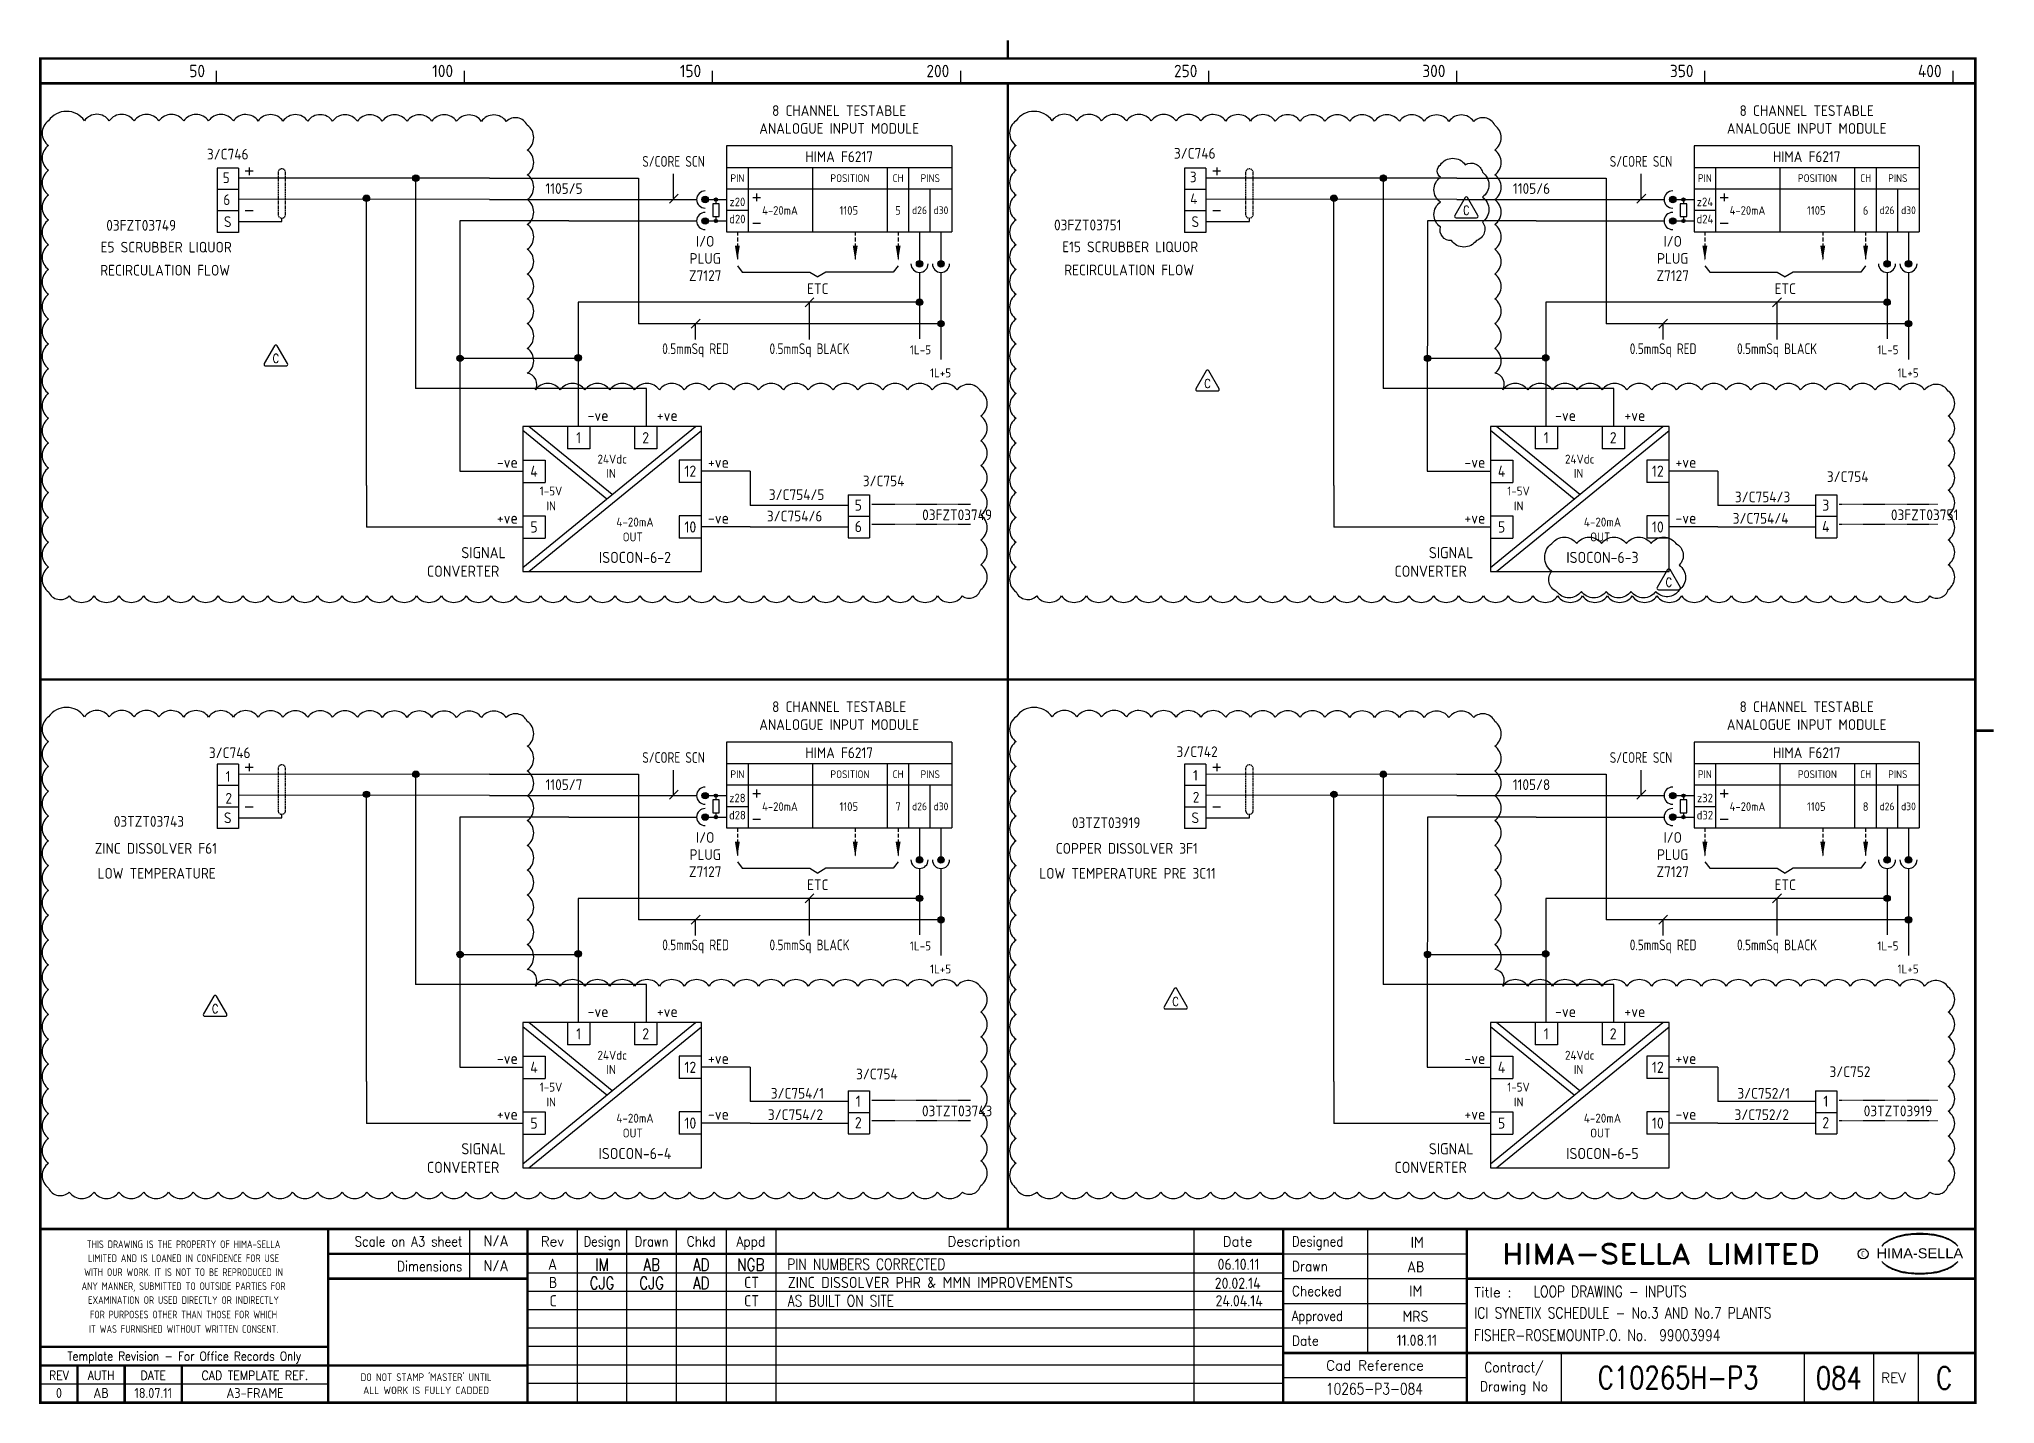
# Model space of a CAD drawing. Extents: x 14 to 408, y 0 to 275.
import ezdxf
from ezdxf.enums import TextEntityAlignment as Align

# ---------------------------------------------------------------- set-up
doc = ezdxf.new("R2010")
doc.units = 0
doc.header["$LTSCALE"] = 0.25
doc.header["$MEASUREMENT"] = 0
doc.linetypes.add('HIDDEN', pattern=[0.375, 0.25, -0.125])
doc.linetypes.add('HIDDEN2', pattern=[4.7625, 3.175, -1.5875])
doc.layers.get('0').update_dxf_attribs({"color": 41, "linetype": 'CONTINUOUS'})
for name, color, linetype in [('00-DRG_FRAME', 12, 'CONTINUOUS'), ('01-DRAW', 7, 'CONTINUOUS'), ('02-TEXT', 2, 'CONTINUOUS'), ('051-TEXT', 2, 'CONTINUOUS'), ('DIM', 3, 'CONTINUOUS')]:
    doc.layers.add(name, color=color, linetype=linetype)
doc.styles.add('ARIAL', font='arial.ttf', dxfattribs={"height": 2.5})
doc.styles.add('ISO', font='iso.shx')
doc.styles.add('ROMAND', font='ROMAND')
doc.styles.add('ROMANS', font='romans.shx', dxfattribs={"width": 0.8})

msp = doc.modelspace()

# ---------------------------------------------------------------- texts
at = {"layer": '00-DRG_FRAME', "style": 'ISO'}
for s, p in [('50', (47.69, 267.75)), ('100', (97.69, 267.75)), ('150', (147.69, 267.75)), ('200', (197.69, 267.75)), ('250', (247.69, 267.75)), ('300', (297.69, 267.75)), ('350', (347.69, 267.75)), ('400', (397.69, 267.75))]:
    msp.add_text(s, height=2.5, dxfattribs=at).set_placement(p, align=Align.RIGHT)
at = {"layer": '00-DRG_FRAME', "color": 3, "style": 'ISO'}
for s, width, p in [('THIS DRAWING IS THE PROPERTY OF HIMA-SELLA', 0.9, (43.36, 32.44)), ("DO NOT STAMP 'MASTER' UNTIL", 0.95, (92.25, 5.79))]:
    msp.add_text(s, height=1.53, dxfattribs=dict(at, width=width)).set_placement(p, align=Align.MIDDLE)
at = {"layer": '00-DRG_FRAME', "color": 4, "style": 'ROMAND', "width": 0.87}
for s, p in [('Scale on A3 sheet', (99.54, 32)), ('Dimensions', (99.54, 27.01))]:
    msp.add_text(s, height=2, dxfattribs=at).set_placement(p, align=Align.RIGHT)
at = {"layer": '00-DRG_FRAME', "color": 4, "style": 'ROMAND'}
for s, p in [('Rev', (117.7, 32)), ('Description', (204.69, 32)), ('Date', (255.79, 32))]:
    msp.add_text(s, height=2, dxfattribs=at).set_placement(p, align=Align.CENTER)
for s, width, p in [('Design', 0.85, (127.7, 32)), ('Drawn', 0.85, (137.7, 32)), ('Chkd', 0.9, (147.7, 32)), ('Appd', 0.9, (157.7, 32))]:
    msp.add_text(s, height=2, dxfattribs=dict(at, width=width)).set_placement(p, align=Align.CENTER)
for s, width, p in [('Designed', 0.87, (266.75, 32)), ('Drawn', 0.9, (266.75, 27)), ('Checked', 0.9, (266.75, 22)), ('Approved', 0.85, (266.75, 17)), ('Date', 0.9, (266.75, 12))]:
    msp.add_text(s, height=2, dxfattribs=dict(at, width=width)).set_placement(p)
at = {"layer": '00-DRG_FRAME', "style": 'ROMAND', "width": 1.15}
msp.add_text('HIMA-SELLA LIMITED', height=4, dxfattribs=at).set_placement((341.1, 30.5), align=Align.MIDDLE)
at = {"layer": '00-DRG_FRAME', "style": 'ARIAL', "width": 1.05}
msp.add_text('HIMA-SELLA', height=2, dxfattribs=at).set_placement((393.3, 29.63), align=Align.CENTER)
at = {"layer": '00-DRG_FRAME', "color": 3, "style": 'ISO'}
for s, width, p in [('LIMITED AND IS LOANED IN CONFIDENCE FOR USE', 0.9, (43.36, 29.62)), ('ANY MANNER, SUBMITTED TO OUTSIDE PARTIES FOR', 0.87, (43.36, 23.99)), ('WITH OUR WORK. IT IS NOT TO BE REPRODUCED IN', 0.87, (43.36, 26.81)), ('EXAMINATION OR USED DIRECTLY OR INDIRECTLY', 0.9, (43.36, 21.18)), ('IT WAS FURNISHED WITHOUT WRITTEN CONSENT.', 0.9, (43.36, 15.35)), ('FOR PURPOSES OTHER THAN THOSE FOR WHICH', 0.9, (43.36, 18.27))]:
    msp.add_text(s, height=1.53, dxfattribs=dict(at, width=width)).set_placement(p, align=Align.MIDDLE_CENTER)
at = {"layer": '00-DRG_FRAME', "color": 3, "style": 'ISO', "width": 0.9}
msp.add_text('C', height=1, dxfattribs=at).set_placement((381.84, 30), align=Align.CENTER)
at = {"layer": '00-DRG_FRAME', "color": 4, "style": 'ROMAND'}
msp.add_text('Title :', height=2, dxfattribs=at).set_placement((303.5, 21.75))
for s, height, width, p in [('Template Revision - For Office Records Only', 1.8, 0.85, (43.5, 9.62)), ('Contract/', 2, 0.9, (311.5, 7.5)), ('REV', 1.8, 0.9, (18.25, 6)), ('AUTH', 1.8, 0.9, (26.75, 6)), ('DATE', 1.8, 0.9, (37.25, 6)), ('CAD TEMPLATE REF.', 1.8, 0.9, (57.75, 6)), ('Drawing No', 2, 0.9, (311.5, 3.5))]:
    msp.add_text(s, height=height, dxfattribs=dict(at, width=width)).set_placement(p, align=Align.MIDDLE)
for s, p in [('Cad Reference', (283.5, 8)), ('REV', (388, 5.5))]:
    msp.add_text(s, height=2, dxfattribs=at).set_placement(p, align=Align.MIDDLE)
at = {"layer": '00-DRG_FRAME', "color": 41, "style": 'ISO'}
for s, p in [('0', (18.25, 1.45)), ('AB', (26.75, 1.45)), ('18.07.11', (37.25, 1.45)), ('A3-FRAME', (57.75, 1.45))]:
    msp.add_text(s, height=2, dxfattribs=at).set_placement(p, align=Align.CENTER)
at = {"layer": '00-DRG_FRAME', "color": 3, "style": 'ISO'}
msp.add_text('ALL WORK IS FULLY CADDED', height=1.53, dxfattribs=at).set_placement((92.25, 2.98), align=Align.MIDDLE_CENTER)
at = {"layer": '01-DRAW', "style": 'ISO'}
for s, height, p in [('8 CHANNEL TESTABLE', 2.16, (175.5, 259.93)), ('8 CHANNEL TESTABLE', 2.16, (370.5, 259.93)), ('ANALOGUE INPUT MODULE', 2.16, (175.5, 256.33)), ('ANALOGUE INPUT MODULE', 2.16, (370.5, 256.33)), ('3/C746', 2.16, (52.27, 251.15)), ('HIMA F6217', 2.16, (175.5, 250.64)), ('3/C746', 2.16, (247.17, 251.32)), ('HIMA F6217', 2.16, (370.5, 250.64)), ('5', 2.16, (51.96, 246.39)), ('3', 2.16, (246.86, 246.56)), ('1105/5', 2.16, (120.04, 244.22)), ('PIN', 1.555, (154.98, 246.62)), ('POSITION', 1.555, (177.66, 246.62)), ('CH', 1.555, (187.38, 246.62)), ('PINS', 1.555, (193.86, 246.62)), ('1105/6', 2.16, (315.04, 244.22)), ('PIN', 1.555, (349.98, 246.62)), ('POSITION', 1.555, (372.66, 246.62)), ('CH', 1.555, (382.38, 246.62)), ('PINS', 1.555, (388.86, 246.62)), ('6', 2.16, (52.07, 241.97)), ('z20', 1.728, (154.99, 241.74)), ('4-20mA', 1.728, (163.57, 240.02)), ('1105', 1.728, (177.44, 240.02)), ('5', 1.73, (187.37, 240.02)), ('d26', 1.555, (191.7, 240.14)), ('d30', 1.555, (196.02, 240.14)), ('4', 2.16, (246.97, 242.14)), ('z24', 1.728, (349.99, 241.74)), ('4-20mA', 1.728, (358.57, 240.02)), ('1105', 1.728, (372.44, 240.02)), ('6', 1.73, (382.37, 240.02)), ('d26', 1.555, (386.7, 240.14)), ('d30', 1.555, (391.02, 240.14)), ('03FZT03749', 2.16, (34.83, 236.8)), ('S', 2.16, (52.27, 237.54)), ('d20', 1.728, (154.99, 238.29)), ('03FZT03751', 2.16, (225.6, 236.87)), ('S', 2.16, (247.27, 237.54)), ('d24', 1.728, (349.99, 238.29)), ('E5 SCRUBBER LIQUOR', 2.16, (39.86, 232.4)), ('I/O', 2.16, (148.5, 233.58)), ('E15 SCRUBBER LIQUOR', 2.16, (234.15, 232.46)), ('I/O', 2.16, (343.5, 233.58)), ('RECIRCULATION FLOW', 2.16, (39.64, 227.75)), ('Z7127', 2.16, (148.5, 226.67)), ('PLUG', 2.16, (148.5, 230.12)), ('RECIRCULATION FLOW', 2.16, (233.93, 227.81)), ('Z7127', 2.16, (343.5, 226.67)), ('PLUG', 2.16, (343.5, 230.12)), ('ETC', 2.16, (171.18, 224.02)), ('ETC', 2.16, (366.18, 224.02)), ('3/C754', 2.16, (184.45, 185.27)), ('3/C754', 2.16, (378.76, 186.14)), ('3/C754/5', 2.16, (166.92, 182.5)), ('3/C754/3', 2.16, (361.61, 182.04)), ('4-20mA', 1.8, (134.34, 177.15)), ('3/C754/6', 2.16, (166.52, 178.17)), ('03FZT03749', 2.16, (199.27, 178.43)), ('4-20mA', 1.8, (329.34, 177.15)), ('3/C754/4', 2.16, (361.21, 177.72)), ('03FZT03751', 2.16, (394.27, 178.43)), ('OUT', 1.8, (133.89, 174.15)), ('OUT', 1.8, (328.89, 174.15)), ('ISOCON-6-2', 2.25, (134.34, 169.8)), ('ISOCON-6-3', 2.25, (329.34, 169.8)), ('ANALOGUE INPUT MODULE', 2.16, (175.5, 136.14)), ('8 CHANNEL TESTABLE', 2.16, (175.5, 139.74)), ('ANALOGUE INPUT MODULE', 2.16, (370.5, 136.14)), ('8 CHANNEL TESTABLE', 2.16, (370.5, 139.74)), ('3/C746', 2.16, (52.66, 130.45)), ('HIMA F6217', 2.16, (175.5, 130.45)), ('3/C742', 2.16, (247.63, 130.67)), ('HIMA F6217', 2.16, (370.5, 130.45)), ('1', 2.16, (52.34, 125.69)), ('1105/7', 2.16, (120.04, 124.03)), ('PIN', 1.555, (154.98, 126.43)), ('POSITION', 1.555, (177.66, 126.43)), ('CH', 1.555, (187.38, 126.43)), ('PINS', 1.555, (193.86, 126.43)), ('1', 2.16, (247.31, 125.91)), ('1105/8', 2.16, (315.04, 124.03)), ('PIN', 1.555, (349.98, 126.43)), ('POSITION', 1.555, (372.66, 126.43)), ('CH', 1.555, (382.38, 126.43)), ('PINS', 1.555, (388.86, 126.43)), ('2', 2.16, (52.46, 121.27)), ('z28', 1.728, (154.99, 121.55)), ('2', 2.16, (247.43, 121.5)), ('z32', 1.728, (349.99, 121.55)), ('03TZT03743', 2.16, (36.38, 116.61)), ('S', 2.16, (52.27, 117.35)), ('d28', 1.728, (154.99, 118.1)), ('4-20mA', 1.728, (163.57, 119.82)), ('1105', 1.728, (177.44, 119.82)), ('7', 1.73, (187.37, 119.82)), ('d26', 1.555, (191.7, 119.95)), ('d30', 1.555, (196.02, 119.95)), ('03TZT03919', 2.16, (229.31, 116.35)), ('S', 2.16, (247.27, 117.35)), ('d32', 1.728, (349.99, 118.1)), ('4-20mA', 1.728, (358.57, 119.82)), ('1105', 1.728, (372.44, 119.82)), ('8', 1.73, (382.37, 119.82)), ('d26', 1.555, (386.7, 119.95)), ('d30', 1.555, (391.02, 119.95)), ('I/O', 2.16, (148.5, 113.38)), ('I/O', 2.16, (343.5, 113.38)), ('ZINC DISSOLVER F61', 2.16, (37.79, 111.17)), ('PLUG', 2.16, (148.5, 109.93)), ('COPPER DISSOLVER 3F1', 2.16, (233.47, 111.17)), ('PLUG', 2.16, (343.5, 109.93)), ('LOW TEMPERATURE', 2.16, (37.93, 106.15)), ('Z7127', 2.16, (148.5, 106.47)), ('LOW TEMPERATURE PRE 3C11', 2.16, (233.62, 106.15)), ('Z7127', 2.16, (343.5, 106.47)), ('ETC', 2.16, (171.18, 103.83)), ('ETC', 2.16, (366.18, 103.83)), ('3/C754', 2.16, (183.1, 65.68)), ('3/C752', 2.16, (379.22, 66.14)), ('3/C754/1', 2.16, (167.09, 61.8)), ('3/C752/1', 2.16, (361.84, 61.8)), ('3/C754/2', 2.16, (166.69, 57.48)), ('03TZT03743', 2.16, (199.27, 58.24)), ('3/C752/2', 2.16, (361.44, 57.48)), ('03TZT03919', 2.16, (388.9, 58.24)), ('4-20mA', 1.8, (134.34, 56.96)), ('OUT', 1.8, (133.89, 53.96)), ('4-20mA', 1.8, (329.34, 56.96)), ('OUT', 1.8, (328.89, 53.96)), ('ISOCON-6-4', 2.25, (134.34, 49.61)), ('ISOCON-6-5', 2.25, (329.34, 49.61))]:
    msp.add_text(s, height=height, dxfattribs=at).set_placement(p, align=Align.CENTER)
at = {"layer": '01-DRAW', "style": 'ISO', "width": 0.85}
for s, p in [('S/CORE SCN', (142.11, 249.69)), ('S/CORE SCN', (337.11, 249.69)), ('0.5mmSq RED', (146.57, 211.92)), ('0.5mmSq BLACK', (169.52, 211.92)), ('0.5mmSq RED', (341.57, 211.92)), ('0.5mmSq BLACK', (364.52, 211.92)), ('S/CORE SCN', (142.11, 129.5)), ('S/CORE SCN', (337.11, 129.5)), ('0.5mmSq RED', (146.57, 91.72)), ('0.5mmSq BLACK', (169.52, 91.72)), ('0.5mmSq RED', (341.57, 91.72)), ('0.5mmSq BLACK', (364.52, 91.72))]:
    msp.add_text(s, height=2.16, dxfattribs=at).set_placement(p, align=Align.CENTER)
at = {"layer": '01-DRAW', "style": 'ISO'}
for s, height, p in [('1L-5', 1.8, (189.76, 211.88)), ('1L-5', 1.8, (384.76, 211.88)), ('1L+5', 1.8, (193.81, 207.23)), ('1L+5', 1.8, (388.81, 207.23)), ('1-5V', 1.8, (115.15, 183.41)), ('IN', 1.8, (116.5, 180.41)), ('1-5V', 1.8, (310.15, 183.41)), ('IN', 1.8, (311.5, 180.41)), ('SIGNAL', 2.25, (99.35, 170.76)), ('SIGNAL', 2.25, (294.35, 170.76)), ('CONVERTER', 2.25, (92.42, 167.01)), ('CONVERTER', 2.25, (287.42, 167.01)), ('1L-5', 1.8, (189.76, 91.69)), ('1L-5', 1.8, (384.76, 91.69)), ('1L+5', 1.8, (193.81, 87.04)), ('1L+5', 1.8, (388.81, 87.04)), ('1-5V', 1.8, (115.15, 63.22)), ('1-5V', 1.8, (310.15, 63.22)), ('IN', 1.8, (116.5, 60.22)), ('IN', 1.8, (311.5, 60.22)), ('SIGNAL', 2.25, (99.35, 50.57)), ('SIGNAL', 2.25, (294.35, 50.57)), ('CONVERTER', 2.25, (92.42, 46.82)), ('CONVERTER', 2.25, (287.42, 46.82))]:
    msp.add_text(s, height=height, dxfattribs=at).set_placement(p)
for s, p in [('-ve', (129.01, 198.44)), ('+ve', (142.97, 198.44)), ('-ve', (324.01, 198.44)), ('+ve', (337.97, 198.44)), ('-ve', (110.73, 188.99)), ('+ve', (153.27, 188.99)), ('-ve', (305.73, 188.99)), ('+ve', (348.27, 188.99)), ('+ve', (110.73, 177.74)), ('-ve', (153.27, 177.74)), ('+ve', (305.73, 177.74)), ('-ve', (348.27, 177.74)), ('-ve', (129.01, 78.25)), ('+ve', (142.97, 78.25)), ('-ve', (324.01, 78.25)), ('+ve', (337.97, 78.25)), ('-ve', (110.73, 68.8)), ('+ve', (153.27, 68.8)), ('-ve', (305.73, 68.8)), ('+ve', (348.27, 68.8)), ('+ve', (110.73, 57.55)), ('-ve', (153.27, 57.55)), ('+ve', (305.73, 57.55)), ('-ve', (348.27, 57.55))]:
    msp.add_text(s, height=2.25, dxfattribs=at).set_placement(p, align=Align.RIGHT)
for s, height, p in [('1', 2.25, (123, 195.06)), ('2', 2.25, (136.5, 195.06)), ('1', 2.25, (318, 195.06)), ('2', 2.25, (331.5, 195.06)), ('4', 2.25, (114, 188.31)), ('24Vdc', 1.8, (129.75, 190.75)), ('12', 2.25, (145.5, 188.31)), ('4', 2.25, (309, 188.31)), ('24Vdc', 1.8, (324.75, 190.75)), ('12', 2.25, (340.5, 188.31)), ('IN', 1.8, (129.53, 187.87)), ('IN', 1.8, (324.53, 187.87)), ('5', 2.25, (179.35, 181.47)), ('3', 2.25, (374.35, 181.47)), ('5', 2.25, (114, 177.06)), ('10', 2.25, (145.5, 177.06)), ('6', 2.25, (179.35, 177.15)), ('5', 2.25, (309, 177.06)), ('10', 2.25, (340.5, 177.06)), ('4', 2.25, (374.35, 177.15)), ('1', 2.25, (123, 74.87)), ('2', 2.25, (136.5, 74.87)), ('1', 2.25, (318, 74.87)), ('2', 2.25, (331.5, 74.87)), ('24Vdc', 1.8, (129.75, 70.55)), ('24Vdc', 1.8, (324.75, 70.55)), ('4', 2.25, (114, 68.12)), ('IN', 1.8, (129.53, 67.67)), ('12', 2.25, (145.5, 68.12)), ('4', 2.25, (309, 68.12)), ('IN', 1.8, (324.53, 67.67)), ('12', 2.25, (340.5, 68.12)), ('1', 2.25, (179.35, 61.28)), ('1', 2.25, (374.35, 61.28)), ('5', 2.25, (114, 56.87)), ('10', 2.25, (145.5, 56.87)), ('2', 2.25, (179.35, 56.96)), ('5', 2.25, (309, 56.87)), ('10', 2.25, (340.5, 56.87)), ('2', 2.25, (374.35, 56.96))]:
    msp.add_text(s, height=height, dxfattribs=at).set_placement(p, align=Align.MIDDLE)
at = {"layer": '02-TEXT', "color": 2, "style": 'ROMANS', "width": 0.8}
for p in [(301.9, 240.91), (61.97, 211.04), (249.73, 205.99), (342.7, 165.91), (49.72, 79.92), (243.31, 81.38)]:
    msp.add_text('C', height=1.8, dxfattribs=at).set_placement(p, align=Align.MIDDLE)
at = {"layer": '051-TEXT', "char_height": 2.5, "width": 10, "attachment_point": 5, "style": 'ROMANS'}
for s, insert in [('IM', (127.7, 28.33)), ('AB', (137.7, 28.33)), ('AD', (147.7, 28.33)), ('NGB', (157.7, 28.33)), ('CJG', (127.7, 24.63)), ('CJG', (137.7, 24.63)), ('AD', (147.7, 24.63))]:
    msp.add_mtext(s, dxfattribs=dict(at, insert=insert))

# ---------------------------------------------------------------- blocks, each defined once
blk = doc.blocks.new('A3-REVA')
at = {"layer": '051-TEXT', "style": 'ISO'}
for tag, p in [('DESIGNED', (292.01, 31.7)), ('A', (117.73, 27.28)), ('DES', (127.73, 27.28)), ('DRN', (137.73, 27.28)), ('CHKD', (147.73, 27.28)), ('APPD', (157.73, 27.28)), ('DATE', (256, 27.28)), ('DRAWN', (291.72, 26.77)), ('CHECKED', (291.72, 21.89)), ('APPD', (291.65, 16.79)), ('DATE', (291.92, 11.96))]:
    blk.add_attdef(tag, text='', height=2.25, dxfattribs=at).set_placement(p, align=Align.CENTER)
blk.add_attdef('DESCRIPTION', (165.03, 27.28), '', height=2.25, dxfattribs=at)
blk = doc.blocks.new('A3-REVB')
at = {"layer": '051-TEXT', "style": 'ISO'}
for tag, p in [('A', (124.85, -20.36)), ('DES', (134.85, -20.36)), ('DRN', (144.85, -20.36)), ('CHKD', (154.85, -20.36)), ('APPD', (164.85, -20.36)), ('DATE', (263.12, -20.36))]:
    blk.add_attdef(tag, text='', height=2.25, dxfattribs=at).set_placement(p, align=Align.CENTER)
blk.add_attdef('DESCRIPTION', (172.15, -20.36), '', height=2.25, dxfattribs=at)
blk = doc.blocks.new('A3-TITLE')
at = {"layer": '051-TEXT', "style": 'ISO'}
blk.add_attdef('TITLE_1', (315.46, 21.78), '', height=2.25, dxfattribs=at)
for tag, p in [('DRGNO', (376.96, 3.24)), ('REV.', (398.2, 3.24))]:
    blk.add_attdef(tag, text='', height=4.5, dxfattribs=at).set_placement(p, align=Align.CENTER)
blk = doc.blocks.new('A3-CONTRACT')
at = {"layer": '051-TEXT', "color": 41, "style": 'ISO'}
for tag, height, p in [('SCALE', 2.25, (106.71, 31.82)), ('DIMS', 2.25, (106.71, 26.8)), ('CAD-REF', 2.25, (283.73, 1.84)), ('CONTRACT', 4.5, (344.94, 3.1))]:
    blk.add_attdef(tag, text='', height=height, dxfattribs=at).set_placement(p, align=Align.CENTER)
for tag, p in [('TITLE_2', (303.86, 17.28)), ('TITLE_3', (303.79, 12.78))]:
    blk.add_attdef(tag, p, '', height=2.25, dxfattribs=at)
blk = doc.blocks.new('DOT')
for radius in [0.75, 0.65, 0.55, 0.45, 0.35, 0.25, 0.15, 0.05]:
    blk.add_circle((0, 0), radius)

# ---------------------------------------------------------------- linework, layer by layer
at = {"layer": '00-DRG_FRAME'}
for p, q in [((50, 266.5), (50, 269)), ((100, 266.5), (100, 269)), ((150, 266.5), (150, 269)), ((200, 266.5), (200, 269)), ((250, 266.5), (250, 269)), ((300, 266.5), (300, 269)), ((350, 266.5), (350, 269)), ((400, 266.5), (400, 269)), ((101.01, 35.5), (101.01, 25.5)), ((122.7, 35.5), (122.7, 0.5)), ((132.7, 0.5), (132.7, 35.5)), ((142.7, 0.5), (142.7, 35.5)), ((152.7, 35.5), (152.7, 0.5)), ((162.7, 35.5), (162.7, 0.5)), ((247, 35.5), (247, 0.5)), ((282, 35.5), (282, 10.5)), ((265, 30.5), (302, 30.5)), ((265, 26.59), (112.7, 26.59)), ((302, 25.5), (265, 25.5)), ((265, 22.89), (112.7, 22.89)), ((265, 20.5), (302, 20.5)), ((265, 19.19), (112.7, 19.19)), ((265, 15.49), (112.7, 15.49)), ((302, 15.5), (265, 15.5)), ((265, 11.79), (112.7, 11.79)), ((265, 8.09), (112.7, 8.09)), ((321, 10.5), (321, 0.5)), ((370, 10.5), (370, 0.5)), ((384, 0.5), (384, 10.5)), ((393, 10.5), (393, 0.5)), ((72.5, 4.25), (14.5, 4.25)), ((265, 4.39), (112.7, 4.39)), ((302, 5.5), (265, 5.5))]:
    msp.add_line(p, q, dxfattribs=at)
at = {"layer": '00-DRG_FRAME', "const_width": 0.5}
for points in [[(209.5, 271.5), (209.5, 275.18)], [(209.5, 271.5), (209.5, 275.18)], [(14.5, 266.5), (404.5, 266.5)], [(209.5, 35.5), (209.5, 266.5)], [(14.5, 146.31), (404.5, 146.31)], [(404.5, 136), (408.18, 136)], [(404.5, 35.5), (14.5, 35.5)], [(72.5, 0.5), (72.5, 35.5)], [(112.7, 0.5), (112.7, 35.5)], [(265, 35.5), (265, 0.5)], [(302, 0.5), (302, 35.5)], [(265, 30.5), (72.5, 30.5)], [(112.7, 25.5), (72.5, 25.5)], [(404.5, 25.5), (302, 25.5)], [(14.5, 11.75), (72.5, 11.75)], [(14.5, 8), (72.5, 8)], [(22, 0.5), (22, 8)], [(31.5, 0.5), (31.5, 8)], [(43, 0.5), (43, 8)], [(112.7, 8), (72.5, 8)], [(265, 10.5), (404.5, 10.5)]]:
    msp.add_lwpolyline(points, dxfattribs=at)
msp.add_lwpolyline([(14.5, 0.5), (404.5, 0.5), (404.5, 271.5), (14.5, 271.5)], close=True, dxfattribs=at)
at = {"layer": '00-DRG_FRAME', "color": 3}
msp.add_circle((381.88, 30.5), 1, dxfattribs=at)
for centre, radius, start, end in [((390.6, 26.83), 7.24, 106.0532, 133.5024), ((390.88, 27.01), 7.3, 130.419, 136.057), ((390.11, 28.1), 5.98, 122.244, 131.6154), ((389.75, 28.78), 5.21, 111.8206, 122.8668), ((391.78, 24.7), 9.76, 107.5931, 113.9452), ((393.1, 18.5), 15.94, 89.2698, 106.3911), ((392.1, 23.52), 10.99, 96.0146, 107.3203), ((393.29, 16.31), 18.28, 92.8917, 97.3734), ((393.24, 18.86), 15.73, 89.7805, 93.1738), ((393.36, 18.86), 15.73, 86.8262, 90.2195), ((393.51, 18.5), 15.94, 73.6089, 90.7302), ((393.31, 16.31), 18.28, 82.6266, 87.1083), ((394.51, 23.52), 10.99, 72.6797, 83.9854), ((394.83, 24.7), 9.76, 66.0548, 72.4069), ((396, 26.83), 7.24, 46.4976, 73.9468), ((396.85, 28.78), 5.21, 57.1332, 68.1794), ((396.49, 28.1), 5.98, 48.3846, 57.756), ((395.73, 27.01), 7.3, 43.943, 49.581), ((390.88, 34.04), 7.3, 223.943, 229.581), ((390.6, 34.23), 7.24, 226.4976, 253.9468), ((390.11, 32.96), 5.98, 228.3846, 237.756), ((389.75, 32.28), 5.21, 237.1332, 248.1794), ((396, 34.23), 7.24, 286.0532, 313.5024), ((396.85, 32.28), 5.21, 291.8206, 302.8668), ((396.49, 32.96), 5.98, 302.244, 311.6154), ((395.73, 34.04), 7.3, 310.419, 316.057), ((391.78, 36.36), 9.76, 246.0548, 252.4069), ((393.1, 42.56), 15.94, 253.6089, 270.7302), ((392.1, 37.54), 10.99, 252.6797, 263.9854), ((393.29, 44.75), 18.28, 262.6266, 267.1083), ((393.24, 42.19), 15.73, 266.8262, 270.2195), ((393.51, 42.56), 15.94, 269.2698, 286.3911), ((393.36, 42.19), 15.73, 269.7805, 273.1738), ((393.31, 44.75), 18.28, 272.8917, 277.3734), ((394.51, 37.54), 10.99, 276.0146, 287.3203), ((394.83, 36.36), 9.76, 287.5931, 293.9452)]:
    msp.add_arc(centre, radius, start, end, dxfattribs=at)
at = {"layer": '01-DRAW'}
for p, q in [((198.18, 253.88), (152.82, 253.88)), ((152.82, 253.88), (152.82, 236.6)), ((198.18, 253.88), (198.18, 236.6)), ((347.82, 253.88), (347.82, 236.6)), ((393.18, 253.88), (347.82, 253.88)), ((393.18, 253.88), (393.18, 236.6)), ((50.11, 249.42), (50.11, 236.46)), ((54.43, 249.42), (50.11, 249.42)), ((54.43, 249.42), (54.43, 236.46)), ((57.37, 248.77), (55.81, 248.77)), ((56.59, 249.55), (56.59, 248)), ((152.82, 249.56), (198.18, 249.56)), ((157.14, 249.56), (157.14, 236.6)), ((170.1, 249.56), (170.1, 236.6)), ((185.22, 236.6), (185.22, 249.56)), ((189.54, 236.6), (189.54, 249.56)), ((245.11, 249.42), (245.11, 236.46)), ((249.43, 249.42), (245.11, 249.42)), ((249.43, 249.42), (249.43, 236.46)), ((252.37, 248.77), (250.81, 248.77)), ((251.59, 249.55), (251.59, 248)), ((347.82, 249.56), (393.18, 249.56)), ((352.14, 249.56), (352.14, 236.6)), ((365.1, 249.56), (365.1, 236.6)), ((380.22, 236.6), (380.22, 249.56)), ((384.54, 236.6), (384.54, 249.56)), ((54.43, 245.1), (50.11, 245.1)), ((105, 247.4), (54.45, 247.37)), ((90.18, 205.01), (90.18, 247.39)), ((105, 247.4), (135.08, 247.4)), ((135.08, 247.4), (135.08, 218.05)), ((152.82, 245.24), (198.18, 245.24)), ((193.86, 236.6), (193.86, 245.24)), ((249.43, 245.1), (245.11, 245.1)), ((300, 247.4), (249.45, 247.37)), ((285.18, 205.01), (285.18, 247.39)), ((300, 247.4), (330.08, 247.4)), ((330.08, 247.4), (330.08, 218.05)), ((347.82, 245.24), (393.18, 245.24)), ((388.86, 236.6), (388.86, 245.24)), ((54.43, 240.78), (50.11, 240.78)), ((54.43, 240.78), (50.11, 240.78)), ((105, 243.08), (54.53, 243.16)), ((57.37, 240.78), (55.81, 240.78)), ((80.22, 185.45), (80.22, 243.34)), ((105, 243.08), (146.77, 243.08)), ((148.5, 243.08), (152.82, 243.08)), ((150.66, 243.08), (150.66, 242.22)), ((152.82, 240.92), (157.14, 240.92)), ((158.09, 243.51), (159.65, 243.51)), ((158.87, 244.29), (158.87, 242.74)), ((249.43, 240.78), (245.11, 240.78)), ((249.43, 240.78), (245.11, 240.78)), ((300, 243.08), (249.53, 243.16)), ((252.37, 240.78), (250.81, 240.78)), ((275.22, 185.45), (275.22, 243.34)), ((300, 243.08), (341.77, 243.08)), ((343.5, 243.08), (347.82, 243.08)), ((345.66, 243.08), (345.66, 242.22)), ((347.82, 240.92), (352.14, 240.92)), ((353.09, 243.51), (354.65, 243.51)), ((353.87, 244.29), (353.87, 242.74)), ((99.06, 238.76), (99.02, 188.31)), ((121.01, 238.76), (99.06, 238.76)), ((121.01, 238.76), (146.77, 238.76)), ((148.5, 238.76), (152.82, 238.76)), ((150.66, 239.63), (150.66, 238.76)), ((152.82, 236.6), (198.18, 236.6)), ((158.09, 238.33), (159.65, 238.33)), ((191.7, 236.6), (191.7, 230.12)), ((196.02, 236.6), (196.02, 230.12)), ((294.06, 238.76), (294.02, 188.31)), ((316.01, 238.76), (294.06, 238.76)), ((316.01, 238.76), (341.77, 238.76)), ((343.5, 238.76), (347.82, 238.76)), ((345.66, 239.63), (345.66, 238.76)), ((347.82, 236.6), (393.18, 236.6)), ((353.09, 238.33), (354.65, 238.33)), ((386.7, 236.6), (386.7, 230.12)), ((391.02, 236.6), (391.02, 230.12)), ((54.43, 236.46), (50.11, 236.46)), ((249.43, 236.46), (245.11, 236.46)), ((154.98, 229.74), (155.95, 228.45)), ((187.38, 229.74), (186.41, 228.45)), ((349.98, 229.74), (350.95, 228.45)), ((382.38, 229.74), (381.41, 228.45)), ((155.95, 228.45), (169.56, 228.45)), ((169.56, 228.45), (171.18, 227.48)), ((172.8, 228.45), (171.18, 227.48)), ((186.41, 228.45), (172.8, 228.45)), ((191.7, 228.39), (191.7, 214.99)), ((196.02, 228.39), (196.02, 210.83)), ((350.95, 228.45), (364.56, 228.45)), ((364.56, 228.45), (366.18, 227.48)), ((367.8, 228.45), (366.18, 227.48)), ((381.41, 228.45), (367.8, 228.45)), ((386.7, 228.39), (386.7, 214.99)), ((391.02, 228.39), (391.02, 210.83)), ((191.7, 222.37), (122.9, 222.37)), ((122.9, 222.37), (122.9, 197.32)), ((386.7, 222.37), (317.9, 222.37)), ((317.9, 222.37), (317.9, 197.32)), ((196.02, 218.05), (135.08, 218.05)), ((391.02, 218.05), (330.08, 218.05)), ((99.03, 211.07), (122.9, 211.07)), ((294.03, 211.07), (317.9, 211.07)), ((136.64, 205.01), (90.14, 205.01)), ((136.64, 197.36), (136.64, 205.01)), ((331.64, 205.01), (285.14, 205.01)), ((331.64, 197.36), (331.64, 205.01)), ((111.75, 168.87), (146.53, 197.31)), ((129.75, 183.59), (112.97, 197.31)), ((120.75, 197.31), (120.75, 192.81)), ((125.25, 197.31), (125.25, 192.81)), ((134.25, 197.31), (134.25, 192.81)), ((138.75, 197.31), (138.75, 192.81)), ((306.75, 168.87), (341.53, 197.31)), ((324.75, 183.59), (307.97, 197.31)), ((315.75, 197.31), (315.75, 192.81)), ((320.25, 197.31), (320.25, 192.81)), ((329.25, 197.31), (329.25, 192.81)), ((333.75, 197.31), (333.75, 192.81)), ((128.65, 182.69), (111.75, 196.5)), ((112.97, 168.06), (147.75, 196.5)), ((323.65, 182.69), (306.75, 196.5)), ((307.97, 168.06), (342.75, 196.5)), ((111.75, 190.56), (116.25, 190.56)), ((147.75, 190.56), (143.25, 190.56)), ((306.75, 190.56), (311.25, 190.56)), ((342.75, 190.56), (338.25, 190.56)), ((80.22, 185.45), (80.22, 176.99)), ((99.02, 188.31), (111.75, 188.31)), ((111.75, 186.06), (116.25, 186.06)), ((147.75, 186.06), (143.25, 186.06)), ((157.56, 188.31), (147.75, 188.31)), ((157.56, 188.31), (157.56, 181.38)), ((275.22, 185.45), (275.22, 176.99)), ((294.02, 188.31), (306.75, 188.31)), ((306.75, 186.06), (311.25, 186.06)), ((342.75, 186.06), (338.25, 186.06)), ((352.56, 188.31), (342.75, 188.31)), ((352.56, 188.31), (352.56, 181.38)), ((177.28, 181.38), (157.56, 181.38)), ((177.28, 183.54), (177.28, 174.9)), ((177.28, 183.54), (181.6, 183.54)), ((177.28, 183.54), (181.6, 183.54)), ((181.6, 183.54), (181.6, 174.9)), ((372.28, 181.38), (352.56, 181.38)), ((372.28, 183.54), (372.28, 174.9)), ((372.28, 183.54), (376.6, 183.54)), ((372.28, 183.54), (376.6, 183.54)), ((376.6, 183.54), (376.6, 174.9)), ((111.75, 179.31), (116.25, 179.31)), ((147.75, 179.31), (143.25, 179.31)), ((177.28, 179.22), (181.6, 179.22)), ((306.75, 179.31), (311.25, 179.31)), ((342.75, 179.31), (338.25, 179.31)), ((372.28, 179.22), (376.6, 179.22)), ((111.72, 176.99), (80.22, 176.99)), ((111.75, 174.81), (116.25, 174.81)), ((147.75, 174.81), (143.25, 174.81)), ((157.56, 177.06), (147.75, 177.06)), ((157.56, 177.06), (177.28, 177.06)), ((177.28, 174.9), (181.6, 174.9)), ((306.72, 176.99), (275.22, 176.99)), ((306.75, 174.81), (311.25, 174.81)), ((342.75, 174.81), (338.25, 174.81)), ((352.56, 177.06), (342.75, 177.06)), ((352.56, 177.06), (372.28, 177.06)), ((372.28, 174.9), (376.6, 174.9)), ((198.18, 133.69), (152.82, 133.69)), ((152.82, 133.69), (152.82, 116.41)), ((198.18, 133.69), (198.18, 116.41)), ((393.18, 133.69), (347.82, 133.69)), ((347.82, 133.69), (347.82, 116.41)), ((393.18, 133.69), (393.18, 116.41)), ((50.11, 129.23), (50.11, 116.27)), ((54.43, 129.23), (50.11, 129.23)), ((54.43, 129.23), (54.43, 116.27)), ((105, 127.21), (54.45, 127.17)), ((57.37, 128.58), (55.81, 128.58)), ((56.59, 129.36), (56.59, 127.8)), ((90.18, 84.82), (90.18, 127.2)), ((105, 127.21), (135.08, 127.21)), ((135.08, 127.21), (135.08, 97.86)), ((152.82, 129.37), (198.18, 129.37)), ((157.14, 129.37), (157.14, 116.41)), ((170.1, 129.37), (170.1, 116.41)), ((185.22, 116.41), (185.22, 129.37)), ((189.54, 116.41), (189.54, 129.37)), ((245.11, 129.23), (245.11, 116.27)), ((249.43, 129.23), (245.11, 129.23)), ((249.43, 129.23), (249.43, 116.27)), ((300, 127.21), (249.45, 127.17)), ((252.37, 128.58), (250.81, 128.58)), ((251.59, 129.36), (251.59, 127.8)), ((285.18, 84.82), (285.18, 127.2)), ((300, 127.21), (330.08, 127.21)), ((330.08, 127.21), (330.08, 97.86)), ((347.82, 129.37), (393.18, 129.37)), ((352.14, 129.37), (352.14, 116.41)), ((365.1, 129.37), (365.1, 116.41)), ((380.22, 116.41), (380.22, 129.37)), ((384.54, 116.41), (384.54, 129.37)), ((54.43, 124.91), (50.11, 124.91)), ((105, 122.89), (54.53, 122.97)), ((80.22, 65.25), (80.22, 123.15)), ((105, 122.89), (146.77, 122.89)), ((148.5, 122.89), (152.82, 122.89)), ((150.66, 122.89), (150.66, 122.02)), ((152.82, 125.05), (198.18, 125.05)), ((158.09, 123.32), (159.65, 123.32)), ((158.87, 124.1), (158.87, 122.54)), ((193.86, 116.41), (193.86, 125.05)), ((249.43, 124.91), (245.11, 124.91)), ((300, 122.89), (249.53, 122.97)), ((275.22, 65.25), (275.22, 123.15)), ((300, 122.89), (341.77, 122.89)), ((343.5, 122.89), (347.82, 122.89)), ((345.66, 122.89), (345.66, 122.02)), ((347.82, 125.05), (393.18, 125.05)), ((353.09, 123.32), (354.65, 123.32)), ((353.87, 124.1), (353.87, 122.54)), ((388.86, 116.41), (388.86, 125.05)), ((54.43, 120.59), (50.11, 120.59)), ((54.43, 120.59), (50.11, 120.59)), ((57.37, 120.59), (55.81, 120.59)), ((99.06, 118.57), (99.02, 68.12)), ((121.01, 118.57), (99.06, 118.57)), ((121.01, 118.57), (146.77, 118.57)), ((148.5, 118.57), (152.82, 118.57)), ((150.66, 119.43), (150.66, 118.57)), ((152.82, 120.73), (157.14, 120.73)), ((249.43, 120.59), (245.11, 120.59)), ((249.43, 120.59), (245.11, 120.59)), ((252.37, 120.59), (250.81, 120.59)), ((294.06, 118.57), (294.02, 68.12)), ((316.01, 118.57), (294.06, 118.57)), ((316.01, 118.57), (341.77, 118.57)), ((343.5, 118.57), (347.82, 118.57)), ((345.66, 119.43), (345.66, 118.57)), ((347.82, 120.73), (352.14, 120.73)), ((54.43, 116.27), (50.11, 116.27)), ((152.82, 116.41), (198.18, 116.41)), ((158.09, 118.14), (159.65, 118.14)), ((191.7, 116.41), (191.7, 109.93)), ((196.02, 116.41), (196.02, 109.93)), ((249.43, 116.27), (245.11, 116.27)), ((347.82, 116.41), (393.18, 116.41)), ((353.09, 118.14), (354.65, 118.14)), ((386.7, 116.41), (386.7, 109.93)), ((391.02, 116.41), (391.02, 109.93)), ((154.98, 109.55), (155.95, 108.25)), ((155.95, 108.25), (169.56, 108.25)), ((169.56, 108.25), (171.18, 107.28)), ((172.8, 108.25), (171.18, 107.28)), ((186.41, 108.25), (172.8, 108.25)), ((187.38, 109.55), (186.41, 108.25)), ((191.7, 108.2), (191.7, 94.8)), ((196.02, 108.2), (196.02, 90.64)), ((349.98, 109.55), (350.95, 108.25)), ((350.95, 108.25), (364.56, 108.25)), ((364.56, 108.25), (366.18, 107.28)), ((367.8, 108.25), (366.18, 107.28)), ((381.41, 108.25), (367.8, 108.25)), ((382.38, 109.55), (381.41, 108.25)), ((386.7, 108.2), (386.7, 94.8)), ((391.02, 108.2), (391.02, 90.64)), ((191.7, 102.18), (122.9, 102.18)), ((122.9, 102.18), (122.9, 77.13)), ((386.7, 102.18), (317.9, 102.18)), ((317.9, 102.18), (317.9, 77.13)), ((196.02, 97.86), (135.08, 97.86)), ((391.02, 97.86), (330.08, 97.86)), ((99.03, 90.87), (122.9, 90.87)), ((294.03, 90.87), (317.9, 90.87)), ((136.64, 84.82), (90.14, 84.82)), ((136.64, 77.16), (136.64, 84.82)), ((331.64, 84.82), (285.14, 84.82)), ((331.64, 77.16), (331.64, 84.82)), ((111.75, 48.68), (146.53, 77.12)), ((128.65, 62.5), (111.75, 76.31)), ((129.75, 63.4), (112.97, 77.12)), ((112.97, 47.87), (147.75, 76.31)), ((120.75, 77.12), (120.75, 72.62)), ((125.25, 77.12), (125.25, 72.62)), ((134.25, 77.12), (134.25, 72.62)), ((138.75, 77.12), (138.75, 72.62)), ((306.75, 48.68), (341.53, 77.12)), ((323.65, 62.5), (306.75, 76.31)), ((324.75, 63.4), (307.97, 77.12)), ((307.97, 47.87), (342.75, 76.31)), ((315.75, 77.12), (315.75, 72.62)), ((320.25, 77.12), (320.25, 72.62)), ((329.25, 77.12), (329.25, 72.62)), ((333.75, 77.12), (333.75, 72.62)), ((99.02, 68.12), (111.75, 68.12)), ((111.75, 70.37), (116.25, 70.37)), ((147.75, 70.37), (143.25, 70.37)), ((157.56, 68.12), (147.75, 68.12)), ((157.56, 68.12), (157.56, 61.19)), ((294.02, 68.12), (306.75, 68.12)), ((306.75, 70.37), (311.25, 70.37)), ((342.75, 70.37), (338.25, 70.37)), ((352.56, 68.12), (342.75, 68.12)), ((352.56, 68.12), (352.56, 61.19)), ((80.22, 65.25), (80.22, 56.8)), ((111.75, 65.87), (116.25, 65.87)), ((147.75, 65.87), (143.25, 65.87)), ((177.28, 63.35), (177.28, 54.71)), ((177.28, 63.35), (181.6, 63.35)), ((177.28, 63.35), (181.6, 63.35)), ((181.6, 63.35), (181.6, 54.71)), ((275.22, 65.25), (275.22, 56.8)), ((306.75, 65.87), (311.25, 65.87)), ((342.75, 65.87), (338.25, 65.87)), ((372.28, 63.35), (372.28, 54.71)), ((372.28, 63.35), (376.6, 63.35)), ((372.28, 63.35), (376.6, 63.35)), ((376.6, 63.35), (376.6, 54.71)), ((177.28, 61.19), (157.56, 61.19)), ((372.28, 61.19), (352.56, 61.19)), ((111.72, 56.8), (80.22, 56.8)), ((111.75, 59.12), (116.25, 59.12)), ((147.75, 59.12), (143.25, 59.12)), ((157.56, 56.87), (147.75, 56.87)), ((157.56, 56.87), (177.28, 56.87)), ((177.28, 59.03), (181.6, 59.03)), ((306.72, 56.8), (275.22, 56.8)), ((306.75, 59.12), (311.25, 59.12)), ((342.75, 59.12), (338.25, 59.12)), ((352.56, 56.87), (342.75, 56.87)), ((352.56, 56.87), (372.28, 56.87)), ((372.28, 59.03), (376.6, 59.03)), ((111.75, 54.62), (116.25, 54.62)), ((147.75, 54.62), (143.25, 54.62)), ((177.28, 54.71), (181.6, 54.71)), ((306.75, 54.62), (311.25, 54.62)), ((342.75, 54.62), (338.25, 54.62)), ((372.28, 54.71), (376.6, 54.71))]:
    msp.add_line(p, q, dxfattribs=at)
at = {"layer": '01-DRAW', "color": 3}
for p, q in [((54.43, 238.62), (63.17, 238.62)), ((63.17, 238.62), (63.17, 239.31)), ((249.43, 238.62), (258.17, 238.62)), ((258.17, 238.62), (258.17, 239.31)), ((54.43, 118.43), (63.17, 118.43)), ((63.17, 118.43), (63.17, 119.12)), ((249.43, 118.43), (258.17, 118.43)), ((258.17, 118.43), (258.17, 119.12))]:
    msp.add_line(p, q, dxfattribs=at)
at = {"layer": '01-DRAW', "linetype": 'HIDDEN2'}
for p, q in [((154.98, 236.6), (154.98, 230.77)), ((178.74, 236.6), (178.74, 230.77)), ((187.38, 236.6), (187.38, 230.77)), ((349.98, 236.6), (349.98, 230.77)), ((373.74, 236.6), (373.74, 230.77)), ((382.38, 236.6), (382.38, 230.77)), ((154.98, 116.41), (154.98, 110.58)), ((178.74, 116.41), (178.74, 110.58)), ((187.38, 116.41), (187.38, 110.58)), ((349.98, 116.41), (349.98, 110.58)), ((373.74, 116.41), (373.74, 110.58)), ((382.38, 116.41), (382.38, 110.58))]:
    msp.add_line(p, q, dxfattribs=at)
at = {"layer": '01-DRAW', "linetype": 'HIDDEN'}
for p, q in [((182.05, 181.65), (201.98, 181.65)), ((377.05, 181.65), (396.98, 181.65)), ((182.05, 177.6), (201.98, 177.6)), ((377.05, 177.6), (396.98, 177.6)), ((182.05, 61.46), (201.98, 61.46)), ((377.05, 61.46), (396.98, 61.46)), ((182.05, 57.41), (201.98, 57.41)), ((377.05, 57.41), (396.98, 57.41))]:
    msp.add_line(p, q, dxfattribs=at)
at = {"layer": '01-DRAW'}
for points in [[(16.15, 258.98, 0.520567), (16.15, 253.98, 0.520567), (16.15, 248.98, 0.520567), (16.15, 243.98, 0.520567), (16.15, 238.98, 0.520567), (16.15, 233.98, 0.520567), (16.15, 228.98, 0.520567), (16.15, 223.98, 0.520567), (16.15, 218.98, 0.520567), (16.15, 213.98, 0.520567), (16.15, 208.98, 0.520567), (16.15, 203.98, 0.520567), (16.15, 198.98, 0.520567), (16.15, 193.98, 0.520567), (16.15, 188.98, 0.520567), (16.15, 183.98, 0.520567), (16.15, 178.98, 0.520567), (16.15, 173.98, 0.520567), (16.15, 168.98, 0.520567), (16.15, 163.98, 0.520567), (20.33, 163.15, 0.520567), (25.33, 163.15, 0.520567), (30.33, 163.15, 0.520567), (35.33, 163.15, 0.520567), (40.33, 163.15, 0.520567), (45.33, 163.15, 0.520567), (50.33, 163.15, 0.520567), (55.33, 163.15, 0.520567), (60.33, 163.15, 0.520567), (65.33, 163.15, 0.520567), (70.33, 163.15, 0.520567), (75.33, 163.15, 0.520567), (80.33, 163.15, 0.520567), (85.33, 163.15, 0.520567), (90.33, 163.15, 0.520567), (95.33, 163.15, 0.520567), (100.33, 163.15, 0.520567), (105.33, 163.15, 0.520567), (110.33, 163.15, 0.520567), (115.33, 163.15, 0.520567), (120.33, 163.15, 0.520567), (125.33, 163.15, 0.520567), (130.33, 163.15, 0.520567), (135.33, 163.15, 0.520567), (140.33, 163.15, 0.520567), (145.33, 163.15, 0.520567), (150.33, 163.15, 0.520567), (155.33, 163.15, 0.520567), (160.33, 163.15, 0.520567), (165.33, 163.15, 0.520567), (170.33, 163.15, 0.520567), (175.33, 163.15, 0.520567), (180.33, 163.15, 0.520567), (185.33, 163.15, 0.520567), (190.33, 163.15, 0.520567), (195.33, 163.15, 0.520567), (200.33, 163.15, 0.520567), (204.03, 164.45, 0.520567), (204.03, 169.45, 0.520567), (204.03, 174.45, 0.520567), (204.03, 179.45, 0.520567), (204.03, 184.45, 0.520567), (204.03, 189.45, 0.520567), (204.03, 194.45, 0.520567), (204.03, 199.45, 0.520567), (204.03, 204.45, 0.520567), (199.27, 204.69, 0.520567), (194.27, 204.69, 0.520567), (189.27, 204.69, 0.520567), (184.27, 204.69, 0.520567), (179.27, 204.69, 0.520567), (174.27, 204.69, 0.520567), (169.27, 204.69, 0.520567), (164.27, 204.69, 0.520567), (159.27, 204.69, 0.520567), (154.27, 204.69, 0.520567), (149.27, 204.69, 0.520567), (144.27, 204.69, 0.520567), (139.27, 204.69, 0.520567), (134.27, 204.69, 0.520567), (129.27, 204.69, 0.520567), (124.27, 204.69, 0.520567), (119.27, 204.69, 0.520567), (114.27, 204.69, 0.520567), (112.64, 208.06, 0.520567), (112.64, 213.06, 0.520567), (112.64, 218.06, 0.520567), (112.64, 223.06, 0.520567), (112.64, 228.06, 0.520567), (112.64, 233.06, 0.520567), (112.64, 238.06, 0.520567), (112.64, 243.06, 0.520567), (112.64, 248.06, 0.520567), (112.64, 253.06, 0.520567), (112.64, 258.06, 0.520567), (108.4, 258.83, 0.520567), (103.4, 258.84, 0.520567), (98.4, 258.85, 0.520567), (93.4, 258.85, 0.520567), (88.4, 258.86, 0.520567), (83.4, 258.87, 0.520567), (78.4, 258.88, 0.520567), (73.4, 258.89, 0.520567), (68.4, 258.89, 0.520567), (63.4, 258.9, 0.520567), (58.4, 258.91, 0.520567), (53.4, 258.92, 0.520567), (48.4, 258.93, 0.520567), (43.4, 258.93, 0.520567), (38.4, 258.94, 0.520567), (33.4, 258.95, 0.520567), (28.4, 258.96, 0.520567), (23.4, 258.97, 0.520567), (16.15, 258.98, 0.520567)], [(211.15, 258.98, 0.520567), (211.15, 253.98, 0.520567), (211.15, 248.98, 0.520567), (211.15, 243.98, 0.520567), (211.15, 238.98, 0.520567), (211.15, 233.98, 0.520567), (211.15, 228.98, 0.520567), (211.15, 223.98, 0.520567), (211.15, 218.98, 0.520567), (211.15, 213.98, 0.520567), (211.15, 208.98, 0.520567), (211.15, 203.98, 0.520567), (211.15, 198.98, 0.520567), (211.15, 193.98, 0.520567), (211.15, 188.98, 0.520567), (211.15, 183.98, 0.520567), (211.15, 178.98, 0.520567), (211.15, 173.98, 0.520567), (211.15, 168.98, 0.520567), (211.15, 163.98, 0.520567), (215.33, 163.15, 0.520567), (220.33, 163.15, 0.520567), (225.33, 163.15, 0.520567), (230.33, 163.15, 0.520567), (235.33, 163.15, 0.520567), (240.33, 163.15, 0.520567), (245.33, 163.15, 0.520567), (250.33, 163.15, 0.520567), (255.33, 163.15, 0.520567), (260.33, 163.15, 0.520567), (265.33, 163.15, 0.520567), (270.33, 163.15, 0.520567), (275.33, 163.15, 0.520567), (280.33, 163.15, 0.520567), (285.33, 163.15, 0.520567), (290.33, 163.15, 0.520567), (295.33, 163.15, 0.520567), (300.33, 163.15, 0.520567), (305.33, 163.15, 0.520567), (310.33, 163.15, 0.520567), (315.33, 163.15, 0.520567), (320.33, 163.15, 0.520567), (325.33, 163.15, 0.520567), (330.33, 163.15, 0.520567), (335.33, 163.15, 0.520567), (340.33, 163.15, 0.520567), (345.33, 163.15, 0.520567), (350.33, 163.15, 0.520567), (355.33, 163.15, 0.520567), (360.33, 163.15, 0.520567), (365.33, 163.15, 0.520567), (370.33, 163.15, 0.520567), (375.33, 163.15, 0.520567), (380.33, 163.15, 0.520567), (385.33, 163.15, 0.520567), (390.33, 163.15, 0.520567), (395.33, 163.15, 0.520567), (399.03, 164.45, 0.520567), (399.03, 169.45, 0.520567), (399.03, 174.45, 0.520567), (399.03, 179.45, 0.520567), (399.03, 184.45, 0.520567), (399.03, 189.45, 0.520567), (399.03, 194.45, 0.520567), (399.03, 199.45, 0.520567), (399.03, 204.45, 0.520567), (394.27, 204.69, 0.520567), (389.27, 204.69, 0.520567), (384.27, 204.69, 0.520567), (379.27, 204.69, 0.520567), (374.27, 204.69, 0.520567), (369.27, 204.69, 0.520567), (364.27, 204.69, 0.520567), (359.27, 204.69, 0.520567), (354.27, 204.69, 0.520567), (349.27, 204.69, 0.520567), (344.27, 204.69, 0.520567), (339.27, 204.69, 0.520567), (334.27, 204.69, 0.520567), (329.27, 204.69, 0.520567), (324.27, 204.69, 0.520567), (319.27, 204.69, 0.520567), (314.27, 204.69, 0.520567), (309.27, 204.69, 0.520567), (307.64, 208.06, 0.520567), (307.64, 213.06, 0.520567), (307.64, 218.06, 0.520567), (307.64, 223.06, 0.520567), (307.64, 228.06, 0.520567), (307.64, 233.06, 0.520567), (307.64, 238.06, 0.520567), (307.64, 243.06, 0.520567), (307.64, 248.06, 0.520567), (307.64, 253.06, 0.520567), (307.64, 258.06, 0.520567), (303.4, 258.83, 0.520567), (298.4, 258.84, 0.520567), (293.4, 258.85, 0.520567), (288.4, 258.85, 0.520567), (283.4, 258.86, 0.520567), (278.4, 258.87, 0.520567), (273.4, 258.88, 0.520567), (268.4, 258.89, 0.520567), (263.4, 258.89, 0.520567), (258.4, 258.9, 0.520567), (253.4, 258.91, 0.520567), (248.4, 258.92, 0.520567), (243.4, 258.93, 0.520567), (238.4, 258.93, 0.520567), (233.4, 258.94, 0.520567), (228.4, 258.95, 0.520567), (223.4, 258.96, 0.520567), (218.4, 258.97, 0.520567), (211.15, 258.98, 0.520567)], [(16.15, 138.78, 0.520567), (16.15, 133.78, 0.520567), (16.15, 128.78, 0.520567), (16.15, 123.78, 0.520567), (16.15, 118.78, 0.520567), (16.15, 113.78, 0.520567), (16.15, 108.78, 0.520567), (16.15, 103.78, 0.520567), (16.15, 98.78, 0.520567), (16.15, 93.78, 0.520567), (16.15, 88.78, 0.520567), (16.15, 83.78, 0.520567), (16.15, 78.78, 0.520567), (16.15, 73.78, 0.520567), (16.15, 68.78, 0.520567), (16.15, 63.78, 0.520567), (16.15, 58.78, 0.520567), (16.15, 53.78, 0.520567), (16.15, 48.78, 0.520567), (16.15, 43.78, 0.520567), (20.33, 42.96, 0.520567), (25.33, 42.96, 0.520567), (30.33, 42.96, 0.520567), (35.33, 42.96, 0.520567), (40.33, 42.96, 0.520567), (45.33, 42.96, 0.520567), (50.33, 42.96, 0.520567), (55.33, 42.96, 0.520567), (60.33, 42.96, 0.520567), (65.33, 42.96, 0.520567), (70.33, 42.96, 0.520567), (75.33, 42.96, 0.520567), (80.33, 42.96, 0.520567), (85.33, 42.96, 0.520567), (90.33, 42.96, 0.520567), (95.33, 42.96, 0.520567), (100.33, 42.96, 0.520567), (105.33, 42.96, 0.520567), (110.33, 42.96, 0.520567), (115.33, 42.96, 0.520567), (120.33, 42.96, 0.520567), (125.33, 42.96, 0.520567), (130.33, 42.96, 0.520567), (135.33, 42.96, 0.520567), (140.33, 42.96, 0.520567), (145.33, 42.96, 0.520567), (150.33, 42.96, 0.520567), (155.33, 42.96, 0.520567), (160.33, 42.96, 0.520567), (165.33, 42.96, 0.520567), (170.33, 42.96, 0.520567), (175.33, 42.96, 0.520567), (180.33, 42.96, 0.520567), (185.33, 42.96, 0.520567), (190.33, 42.96, 0.520567), (195.33, 42.96, 0.520567), (200.33, 42.96, 0.520567), (204.03, 44.26, 0.520567), (204.03, 49.26, 0.520567), (204.03, 54.26, 0.520567), (204.03, 59.26, 0.520567), (204.03, 64.26, 0.520567), (204.03, 69.26, 0.520567), (204.03, 74.26, 0.520567), (204.03, 79.26, 0.520567), (204.03, 84.26, 0.520567), (199.27, 84.5, 0.520567), (194.27, 84.5, 0.520567), (189.27, 84.5, 0.520567), (184.27, 84.5, 0.520567), (179.27, 84.5, 0.520567), (174.27, 84.5, 0.520567), (169.27, 84.5, 0.520567), (164.27, 84.5, 0.520567), (159.27, 84.5, 0.520567), (154.27, 84.5, 0.520567), (149.27, 84.5, 0.520567), (144.27, 84.5, 0.520567), (139.27, 84.5, 0.520567), (134.27, 84.5, 0.520567), (129.27, 84.5, 0.520567), (124.27, 84.5, 0.520567), (119.27, 84.5, 0.520567), (114.27, 84.5, 0.520567), (112.64, 87.87, 0.520567), (112.64, 92.87, 0.520567), (112.64, 97.87, 0.520567), (112.64, 102.87, 0.520567), (112.64, 107.87, 0.520567), (112.64, 112.87, 0.520567), (112.64, 117.87, 0.520567), (112.64, 122.87, 0.520567), (112.64, 127.87, 0.520567), (112.64, 132.87, 0.520567), (112.64, 137.87, 0.520567), (108.4, 138.64, 0.520567), (103.4, 138.65, 0.520567), (98.4, 138.65, 0.520567), (93.4, 138.66, 0.520567), (88.4, 138.67, 0.520567), (83.4, 138.68, 0.520567), (78.4, 138.69, 0.520567), (73.4, 138.69, 0.520567), (68.4, 138.7, 0.520567), (63.4, 138.71, 0.520567), (58.4, 138.72, 0.520567), (53.4, 138.73, 0.520567), (48.4, 138.73, 0.520567), (43.4, 138.74, 0.520567), (38.4, 138.75, 0.520567), (33.4, 138.76, 0.520567), (28.4, 138.77, 0.520567), (23.4, 138.77, 0.520567), (16.15, 138.79, 0.520567)], [(211.15, 138.78, 0.520567), (211.15, 133.78, 0.520567), (211.15, 128.78, 0.520567), (211.15, 123.78, 0.520567), (211.15, 118.78, 0.520567), (211.15, 113.78, 0.520567), (211.15, 108.78, 0.520567), (211.15, 103.78, 0.520567), (211.15, 98.78, 0.520567), (211.15, 93.78, 0.520567), (211.15, 88.78, 0.520567), (211.15, 83.78, 0.520567), (211.15, 78.78, 0.520567), (211.15, 73.78, 0.520567), (211.15, 68.78, 0.520567), (211.15, 63.78, 0.520567), (211.15, 58.78, 0.520567), (211.15, 53.78, 0.520567), (211.15, 48.78, 0.520567), (211.15, 43.78, 0.520567), (215.33, 42.96, 0.520567), (220.33, 42.96, 0.520567), (225.33, 42.96, 0.520567), (230.33, 42.96, 0.520567), (235.33, 42.96, 0.520567), (240.33, 42.96, 0.520567), (245.33, 42.96, 0.520567), (250.33, 42.96, 0.520567), (255.33, 42.96, 0.520567), (260.33, 42.96, 0.520567), (265.33, 42.96, 0.520567), (270.33, 42.96, 0.520567), (275.33, 42.96, 0.520567), (280.33, 42.96, 0.520567), (285.33, 42.96, 0.520567), (290.33, 42.96, 0.520567), (295.33, 42.96, 0.520567), (300.33, 42.96, 0.520567), (305.33, 42.96, 0.520567), (310.33, 42.96, 0.520567), (315.33, 42.96, 0.520567), (320.33, 42.96, 0.520567), (325.33, 42.96, 0.520567), (330.33, 42.96, 0.520567), (335.33, 42.96, 0.520567), (340.33, 42.96, 0.520567), (345.33, 42.96, 0.520567), (350.33, 42.96, 0.520567), (355.33, 42.96, 0.520567), (360.33, 42.96, 0.520567), (365.33, 42.96, 0.520567), (370.33, 42.96, 0.520567), (375.33, 42.96, 0.520567), (380.33, 42.96, 0.520567), (385.33, 42.96, 0.520567), (390.33, 42.96, 0.520567), (395.33, 42.96, 0.520567), (399.03, 44.26, 0.520567), (399.03, 49.26, 0.520567), (399.03, 54.26, 0.520567), (399.03, 59.26, 0.520567), (399.03, 64.26, 0.520567), (399.03, 69.26, 0.520567), (399.03, 74.26, 0.520567), (399.03, 79.26, 0.520567), (399.03, 84.26, 0.520567), (394.27, 84.5, 0.520567), (389.27, 84.5, 0.520567), (384.27, 84.5, 0.520567), (379.27, 84.5, 0.520567), (374.27, 84.5, 0.520567), (369.27, 84.5, 0.520567), (364.27, 84.5, 0.520567), (359.27, 84.5, 0.520567), (354.27, 84.5, 0.520567), (349.27, 84.5, 0.520567), (344.27, 84.5, 0.520567), (339.27, 84.5, 0.520567), (334.27, 84.5, 0.520567), (329.27, 84.5, 0.520567), (324.27, 84.5, 0.520567), (319.27, 84.5, 0.520567), (314.27, 84.5, 0.520567), (309.27, 84.5, 0.520567), (307.64, 87.87, 0.520567), (307.64, 92.87, 0.520567), (307.64, 97.87, 0.520567), (307.64, 102.87, 0.520567), (307.64, 107.87, 0.520567), (307.64, 112.87, 0.520567), (307.64, 117.87, 0.520567), (307.64, 122.87, 0.520567), (307.64, 127.87, 0.520567), (307.64, 132.87, 0.520567), (307.64, 137.87, 0.520567), (303.4, 138.64, 0.520567), (298.4, 138.65, 0.520567), (293.4, 138.65, 0.520567), (288.4, 138.66, 0.520567), (283.4, 138.67, 0.520567), (278.4, 138.68, 0.520567), (273.4, 138.69, 0.520567), (268.4, 138.69, 0.520567), (263.4, 138.7, 0.520567), (258.4, 138.71, 0.520567), (253.4, 138.72, 0.520567), (248.4, 138.73, 0.520567), (243.4, 138.73, 0.520567), (238.4, 138.74, 0.520567), (233.4, 138.75, 0.520567), (228.4, 138.76, 0.520567), (223.4, 138.77, 0.520567), (218.4, 138.77, 0.520567), (211.15, 138.79, 0.520567)]]:
    msp.add_lwpolyline(points, format="xyb", dxfattribs=at)
for points in [[(296.68, 250.1, -0.520567), (301.68, 250.1, -0.520567), (305.15, 248.57, -0.520567), (305.15, 243.57, -0.520567), (305.15, 238.57, -0.520567), (303.92, 234.8, -0.520567), (298.92, 234.8, -0.520567), (296.68, 237.56, -0.520567), (296.68, 242.56, -0.520567), (296.68, 247.56, -0.520567)], [(301.64, 243.46), (299.56, 239.86, 0.57735), (299.82, 239.41), (303.98, 239.41, 0.57735), (304.24, 239.86), (302.16, 243.46, 0.57735)], [(61.71, 213.59), (59.63, 209.99, 0.57735), (59.89, 209.54), (64.05, 209.54, 0.57735), (64.31, 209.99), (62.23, 213.59, 0.57735)], [(249.47, 208.54), (247.39, 204.94, 0.57735), (247.65, 204.49), (251.81, 204.49, 0.57735), (252.07, 204.94), (249.99, 208.54, 0.57735)], [(319.15, 173.72, -0.520567), (324.15, 173.72, -0.520567), (329.15, 173.72, -0.520567), (334.15, 173.72, -0.520567), (339.15, 173.72, -0.520567), (344.15, 173.72, -0.520567), (344.79, 169.36, -0.520567), (344.79, 164.36, -0.520567), (340.09, 164.06, -0.520567), (335.09, 164.06, -0.520567), (330.09, 164.06, -0.520567), (325.09, 164.06, -0.520567), (320.09, 164.06, -0.520567), (319.15, 168.12, -0.520567)], [(342.44, 168.46), (340.36, 164.86, 0.57735), (340.62, 164.41), (344.78, 164.41, 0.57735), (345.04, 164.86), (342.96, 168.46, 0.57735)], [(243.05, 83.93), (240.98, 80.33, 0.57735), (241.24, 79.88), (245.39, 79.88, 0.57735), (245.65, 80.33), (243.57, 83.93, 0.57735)], [(49.46, 82.47), (47.38, 78.87, 0.57735), (47.64, 78.42), (51.8, 78.42, 0.57735), (52.06, 78.87), (49.98, 82.47, 0.57735)]]:
    msp.add_lwpolyline(points, format="xyb", close=True, dxfattribs=at)
for points in [[(150.01, 239.63), (151.31, 239.63), (151.31, 242.22), (150.01, 242.22)], [(345.01, 239.63), (346.31, 239.63), (346.31, 242.22), (345.01, 242.22)], [(111.75, 168.06), (147.75, 168.06), (147.75, 197.31), (111.75, 197.31)], [(306.75, 168.06), (342.75, 168.06), (342.75, 197.31), (306.75, 197.31)], [(150.01, 119.43), (151.31, 119.43), (151.31, 122.02), (150.01, 122.02)], [(345.01, 119.43), (346.31, 119.43), (346.31, 122.02), (345.01, 122.02)], [(111.75, 47.87), (147.75, 47.87), (147.75, 77.12), (111.75, 77.12)], [(306.75, 47.87), (342.75, 47.87), (342.75, 77.12), (306.75, 77.12)]]:
    msp.add_lwpolyline(points, close=True, dxfattribs=at)
for points in [[(116.25, 190.56), (116.25, 186.06)], [(125.25, 192.81), (120.75, 192.81)], [(138.75, 192.81), (134.25, 192.81)], [(143.25, 190.56), (143.25, 186.06)], [(311.25, 190.56), (311.25, 186.06)], [(320.25, 192.81), (315.75, 192.81)], [(333.75, 192.81), (329.25, 192.81)], [(338.25, 190.56), (338.25, 186.06)], [(116.25, 179.31), (116.25, 174.81)], [(143.25, 179.31), (143.25, 174.81)], [(311.25, 179.31), (311.25, 174.81)], [(338.25, 179.31), (338.25, 174.81)], [(125.25, 72.62), (120.75, 72.62)], [(138.75, 72.62), (134.25, 72.62)], [(320.25, 72.62), (315.75, 72.62)], [(333.75, 72.62), (329.25, 72.62)], [(116.25, 70.37), (116.25, 65.87)], [(143.25, 70.37), (143.25, 65.87)], [(311.25, 70.37), (311.25, 65.87)], [(338.25, 70.37), (338.25, 65.87)], [(116.25, 59.12), (116.25, 54.62)], [(143.25, 59.12), (143.25, 54.62)], [(311.25, 59.12), (311.25, 54.62)], [(338.25, 59.12), (338.25, 54.62)]]:
    msp.add_lwpolyline(points, dxfattribs=at)
for centre, radius in [((148.5, 243.08), 0.648), ((148.5, 243.08), 0.562), ((148.5, 243.08), 0.475), ((148.5, 243.08), 0.389), ((148.5, 243.08), 0.302), ((148.5, 243.08), 0.216), ((148.5, 243.08), 0.13), ((148.5, 243.08), 0.0432), ((343.5, 243.08), 0.648), ((343.5, 243.08), 0.562), ((343.5, 243.08), 0.475), ((343.5, 243.08), 0.389), ((343.5, 243.08), 0.302), ((343.5, 243.08), 0.216), ((343.5, 243.08), 0.13), ((343.5, 243.08), 0.0432), ((148.5, 238.76), 0.648), ((148.5, 238.76), 0.562), ((148.5, 238.76), 0.475), ((148.5, 238.76), 0.389), ((148.5, 238.76), 0.302), ((148.5, 238.76), 0.216), ((148.5, 238.76), 0.13), ((148.5, 238.76), 0.0432), ((343.5, 238.76), 0.648), ((343.5, 238.76), 0.562), ((343.5, 238.76), 0.475), ((343.5, 238.76), 0.389), ((343.5, 238.76), 0.302), ((343.5, 238.76), 0.216), ((343.5, 238.76), 0.13), ((343.5, 238.76), 0.0432), ((191.7, 230.12), 0.648), ((191.7, 230.12), 0.562), ((191.7, 230.12), 0.475), ((191.7, 230.12), 0.389), ((191.7, 230.12), 0.302), ((191.7, 230.12), 0.216), ((191.7, 230.12), 0.13), ((191.7, 230.12), 0.0432), ((196.02, 230.12), 0.648), ((196.02, 230.12), 0.562), ((196.02, 230.12), 0.475), ((196.02, 230.12), 0.389), ((196.02, 230.12), 0.302), ((196.02, 230.12), 0.216), ((196.02, 230.12), 0.13), ((196.02, 230.12), 0.0432), ((386.7, 230.12), 0.648), ((386.7, 230.12), 0.562), ((386.7, 230.12), 0.475), ((386.7, 230.12), 0.389), ((386.7, 230.12), 0.302), ((386.7, 230.12), 0.216), ((386.7, 230.12), 0.13), ((386.7, 230.12), 0.0432), ((391.02, 230.12), 0.648), ((391.02, 230.12), 0.562), ((391.02, 230.12), 0.475), ((391.02, 230.12), 0.389), ((391.02, 230.12), 0.302), ((391.02, 230.12), 0.216), ((391.02, 230.12), 0.13), ((391.02, 230.12), 0.0432), ((148.5, 122.89), 0.648), ((148.5, 122.89), 0.562), ((148.5, 122.89), 0.475), ((148.5, 122.89), 0.389), ((148.5, 122.89), 0.302), ((148.5, 122.89), 0.216), ((148.5, 122.89), 0.13), ((148.5, 122.89), 0.0432), ((343.5, 122.89), 0.648), ((343.5, 122.89), 0.562), ((343.5, 122.89), 0.475), ((343.5, 122.89), 0.389), ((343.5, 122.89), 0.302), ((343.5, 122.89), 0.216), ((343.5, 122.89), 0.13), ((343.5, 122.89), 0.0432), ((148.5, 118.57), 0.648), ((148.5, 118.57), 0.562), ((148.5, 118.57), 0.475), ((148.5, 118.57), 0.389), ((148.5, 118.57), 0.302), ((148.5, 118.57), 0.216), ((148.5, 118.57), 0.13), ((148.5, 118.57), 0.0432), ((343.5, 118.57), 0.648), ((343.5, 118.57), 0.562), ((343.5, 118.57), 0.475), ((343.5, 118.57), 0.389), ((343.5, 118.57), 0.302), ((343.5, 118.57), 0.216), ((343.5, 118.57), 0.13), ((343.5, 118.57), 0.0432), ((191.7, 109.93), 0.648), ((191.7, 109.93), 0.562), ((191.7, 109.93), 0.475), ((196.02, 109.93), 0.648), ((196.02, 109.93), 0.562), ((196.02, 109.93), 0.475), ((386.7, 109.93), 0.648), ((386.7, 109.93), 0.562), ((386.7, 109.93), 0.475), ((391.02, 109.93), 0.648), ((391.02, 109.93), 0.562), ((391.02, 109.93), 0.475), ((191.7, 109.93), 0.389), ((191.7, 109.93), 0.302), ((191.7, 109.93), 0.216), ((191.7, 109.93), 0.13), ((191.7, 109.93), 0.0432), ((196.02, 109.93), 0.389), ((196.02, 109.93), 0.302), ((196.02, 109.93), 0.216), ((196.02, 109.93), 0.13), ((196.02, 109.93), 0.0432), ((386.7, 109.93), 0.389), ((386.7, 109.93), 0.302), ((386.7, 109.93), 0.216), ((386.7, 109.93), 0.13), ((386.7, 109.93), 0.0432), ((391.02, 109.93), 0.389), ((391.02, 109.93), 0.302), ((391.02, 109.93), 0.216), ((391.02, 109.93), 0.13), ((391.02, 109.93), 0.0432)]:
    msp.add_circle(centre, radius, dxfattribs=at)
for centre, start, end in [((148.5, 243.08), 90, 270), ((343.5, 243.08), 90, 270), ((148.5, 238.76), 90, 270), ((343.5, 238.76), 90, 270), ((191.7, 230.12), 180, 0), ((196.02, 230.12), 180, 0), ((386.7, 230.12), 180, 0), ((391.02, 230.12), 180, 0), ((148.5, 122.89), 90, 270), ((343.5, 122.89), 90, 270), ((148.5, 118.57), 90, 270), ((343.5, 118.57), 90, 270), ((191.7, 109.93), 180, 0), ((196.02, 109.93), 180, 0), ((386.7, 109.93), 180, 0), ((391.02, 109.93), 180, 0)]:
    msp.add_arc(centre, 1.73, start, end, dxfattribs=at)
for points in [[(155.48, 233.79), (154.48, 233.79), (154.98, 230.77)], [(179.24, 233.79), (178.24, 233.79), (178.74, 230.77)], [(187.88, 233.79), (186.88, 233.79), (187.38, 230.77)], [(350.48, 233.79), (349.48, 233.79), (349.98, 230.77)], [(374.24, 233.79), (373.24, 233.79), (373.74, 230.77)], [(382.88, 233.79), (381.88, 233.79), (382.38, 230.77)], [(155.48, 113.6), (154.48, 113.6), (154.98, 110.58)], [(179.24, 113.6), (178.24, 113.6), (178.74, 110.58)], [(187.88, 113.6), (186.88, 113.6), (187.38, 110.58)], [(350.48, 113.6), (349.48, 113.6), (349.98, 110.58)], [(374.24, 113.6), (373.24, 113.6), (373.74, 110.58)], [(382.88, 113.6), (381.88, 113.6), (382.38, 110.58)]]:
    msp.add_solid(points, dxfattribs=at)
at = {"layer": 'DIM'}
for p, q in [((142.11, 243.27), (142.11, 248.24)), ((337.11, 243.27), (337.11, 248.24)), ((141.27, 242.37), (143.07, 244.17)), ((336.27, 242.37), (338.07, 244.17)), ((168.62, 221.47), (170.42, 223.27)), ((169.52, 214.86), (169.52, 222.37)), ((363.62, 221.47), (365.42, 223.27)), ((364.52, 214.86), (364.52, 222.37)), ((145.67, 217.15), (147.47, 218.95)), ((146.57, 214.86), (146.57, 218.05)), ((340.67, 217.15), (342.47, 218.95)), ((341.57, 214.86), (341.57, 218.05)), ((142.11, 123.08), (142.11, 128.05)), ((337.11, 123.08), (337.11, 128.05)), ((141.27, 122.18), (143.07, 123.98)), ((336.27, 122.18), (338.07, 123.98)), ((168.62, 101.28), (170.42, 103.08)), ((363.62, 101.28), (365.42, 103.08)), ((145.67, 96.96), (147.47, 98.76)), ((169.52, 94.67), (169.52, 102.18)), ((340.67, 96.96), (342.47, 98.76)), ((364.52, 94.67), (364.52, 102.18)), ((146.57, 94.67), (146.57, 97.86)), ((341.57, 94.67), (341.57, 97.86))]:
    msp.add_line(p, q, dxfattribs=at)
at = {"layer": 'DIM', "color": 3, "linetype": 'HIDDEN2', "ltscale": 0.3}
for points in [[(63.93, 240.07), (63.93, 248.53, 1), (62.42, 248.53), (62.42, 240.07, 1)], [(258.93, 240.07), (258.93, 248.53, 1), (257.42, 248.53), (257.42, 240.07, 1)], [(63.93, 119.88), (63.93, 128.34, 1), (62.42, 128.34), (62.42, 119.88, 1)], [(258.93, 119.88), (258.93, 128.34, 1), (257.42, 128.34), (257.42, 119.88, 1)]]:
    msp.add_lwpolyline(points, format="xyb", close=True, dxfattribs=at)

# ---------------------------------------------------------------- block references
at = {"layer": '00-DRG_FRAME'}
ref = msp.add_blockref('A3-CONTRACT', (-0.35, 0.19), dxfattribs=at)
ref.add_attrib('TITLE_2', 'ICI SYNETIX SCHEDULE - No.3 AND No.7 PLANTS', (303.51, 17.47), dxfattribs={"layer": '051-TEXT', "height": 2.25, "style": 'ROMANS', "width": 0.8})
ref.add_attrib('TITLE_3', 'FISHER-ROSEMOUNTP.O. No.  99003994', (303.44, 12.97), dxfattribs={"layer": '051-TEXT', "height": 2.25, "style": 'ROMANS', "width": 0.8})
ref.add_attrib('CAD-REF', '10265-P3-084', dxfattribs={"layer": '051-TEXT', "height": 2.25, "style": 'ROMANS', "width": 0.8}).set_placement((283.38, 3.29), align=Align.MIDDLE_CENTER)
ref.add_attrib('CONTRACT', 'C10265H-P3', dxfattribs={"layer": '051-TEXT', "height": 4.5, "style": 'ROMANS', "width": 0.8}).set_placement((344.59, 3.3), align=Align.CENTER)
ref.add_attrib('SCALE', 'N/A', dxfattribs={"layer": '051-TEXT', "color": 41, "height": 2.25, "style": 'ISO'}).set_placement((106.36, 32.01), align=Align.CENTER)
ref.add_attrib('DIMS', 'N/A', dxfattribs={"layer": '051-TEXT', "color": 41, "height": 2.25, "style": 'ISO'}).set_placement((106.36, 26.99), align=Align.CENTER)
ref = msp.add_blockref('A3-TITLE', (0, 0), dxfattribs=at)
ref.add_attrib('TITLE_1', 'LOOP DRAWING - INPUTS', (315.46, 21.78), dxfattribs={"layer": '051-TEXT', "height": 2.25, "style": 'ROMANS', "width": 0.8})
ref.add_attrib('DRGNO', '084', dxfattribs={"layer": '051-TEXT', "height": 4.5, "style": 'ROMANS', "width": 0.8}).set_placement((376.96, 3.24), align=Align.CENTER)
ref.add_attrib('REV.', 'C', dxfattribs={"layer": '051-TEXT', "height": 4.5, "style": 'ROMANS', "width": 0.8}).set_placement((398.2, 3.24), align=Align.CENTER)
at = {"layer": '01-DRAW'}
for p, xscale, yscale, zscale in [((90.18, 247.39), 0.8640000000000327, 0.8640000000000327, 0.8640000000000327), ((285.18, 247.39), 0.8640000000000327, 0.8640000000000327, 0.8640000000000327), ((80.22, 243.34), 0.8640000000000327, 0.8640000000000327, 0.8640000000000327), ((150.66, 243.08), 0.4320000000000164, 0.4320000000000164, 0.4320000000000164), ((275.22, 243.34), 0.8640000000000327, 0.8640000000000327, 0.8640000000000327), ((345.66, 243.08), 0.4320000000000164, 0.4320000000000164, 0.4320000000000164), ((150.66, 238.76), 0.4320000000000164, 0.4320000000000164, 0.4320000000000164), ((345.66, 238.76), 0.4320000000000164, 0.4320000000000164, 0.4320000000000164), ((191.7, 222.37), 0.8639999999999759, 0.8639999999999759, 0.8639999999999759), ((386.7, 222.37), 0.8639999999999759, 0.8639999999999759, 0.8639999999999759), ((196.02, 218.05), 0.8639999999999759, 0.8639999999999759, 0.8639999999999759), ((391.02, 218.05), 0.8639999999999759, 0.8639999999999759, 0.8639999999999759), ((99.09, 211.07), 0.8640000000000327, 0.8640000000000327, 0.8640000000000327), ((122.9, 211.17), 0.8640000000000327, 0.8640000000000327, 0.8640000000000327), ((294.09, 211.07), 0.8640000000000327, 0.8640000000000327, 0.8640000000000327), ((317.9, 211.17), 0.8640000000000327, 0.8640000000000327, 0.8640000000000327), ((90.18, 127.2), 0.8640000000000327, 0.8640000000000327, 0.8640000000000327), ((285.18, 127.2), 0.8640000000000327, 0.8640000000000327, 0.8640000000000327), ((80.22, 123.15), 0.8640000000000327, 0.8640000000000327, 0.8640000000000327), ((150.66, 122.89), 0.4320000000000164, 0.4320000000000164, 0.4320000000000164), ((275.22, 123.15), 0.8640000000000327, 0.8640000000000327, 0.8640000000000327), ((345.66, 122.89), 0.4320000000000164, 0.4320000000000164, 0.4320000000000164), ((150.66, 118.57), 0.4320000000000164, 0.4320000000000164, 0.4320000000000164), ((345.66, 118.57), 0.4320000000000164, 0.4320000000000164, 0.4320000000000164), ((191.7, 102.18), 0.8639999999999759, 0.8639999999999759, 0.8639999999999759), ((386.7, 102.18), 0.8639999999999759, 0.8639999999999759, 0.8639999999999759), ((196.02, 97.86), 0.8639999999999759, 0.8639999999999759, 0.8639999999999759), ((391.02, 97.86), 0.8639999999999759, 0.8639999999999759, 0.8639999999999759), ((99.09, 90.88), 0.8640000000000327, 0.8640000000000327, 0.8640000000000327), ((122.9, 90.98), 0.8640000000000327, 0.8640000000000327, 0.8640000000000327), ((294.09, 90.88), 0.8640000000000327, 0.8640000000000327, 0.8640000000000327), ((317.9, 90.98), 0.8640000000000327, 0.8640000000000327, 0.8640000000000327)]:
    msp.add_blockref('DOT', p, dxfattribs=dict(at, xscale=xscale, yscale=yscale, zscale=zscale))
at = {"layer": '051-TEXT'}
ref = msp.add_blockref('A3-REVA', (0, 0), dxfattribs=at)
ref.add_attrib('A', 'A', dxfattribs={"height": 2.25, "style": 'ISO'}).set_placement((117.73, 27.28), align=Align.CENTER)
ref.add_attrib('DESCRIPTION', 'PIN NUMBERS CORRECTED', (165.03, 27.28), dxfattribs={"height": 2.25, "style": 'ROMANS', "width": 0.8})
ref.add_attrib('DATE', '06.10.11', dxfattribs={"height": 2.25, "style": 'ISO'}).set_placement((256, 27.28), align=Align.CENTER)
ref.add_attrib('DESIGNED', 'IM', dxfattribs={"height": 2.25, "style": 'ISO'}).set_placement((292.01, 31.7), align=Align.CENTER)
ref.add_attrib('DRAWN', 'AB', dxfattribs={"height": 2.25, "style": 'ISO'}).set_placement((291.72, 26.77), align=Align.CENTER)
ref.add_attrib('CHECKED', 'IM', dxfattribs={"height": 2.25, "style": 'ISO'}).set_placement((291.72, 21.89), align=Align.CENTER)
ref.add_attrib('APPD', 'MRS', dxfattribs={"height": 2.25, "style": 'ISO'}).set_placement((291.65, 16.79), align=Align.CENTER)
ref.add_attrib('DATE', '11.08.11', dxfattribs={"height": 2.25, "style": 'ISO'}).set_placement((291.92, 11.96), align=Align.CENTER)
ref = msp.add_blockref('A3-REVB', (-7, 43.98), dxfattribs=at)
ref.add_attrib('A', 'B', dxfattribs={"height": 2.25, "style": 'ISO'}).set_placement((117.85, 23.62), align=Align.CENTER)
ref.add_attrib('APPD', 'CT', dxfattribs={"height": 2.25, "style": 'ISO'}).set_placement((157.85, 23.62), align=Align.CENTER)
ref.add_attrib('DESCRIPTION', 'ZINC DISSOLVER PHR & MMN IMPROVEMENTS', (165.15, 23.62), dxfattribs={"height": 2.25, "style": 'ISO'})
ref.add_attrib('DATE', '20.02.14', dxfattribs={"height": 2.25, "style": 'ISO'}).set_placement((255.82, 23.45), align=Align.CENTER)
ref = msp.add_blockref('A3-REVB', (-7, 40.28), dxfattribs=at)
ref.add_attrib('A', 'C', dxfattribs={"height": 2.25, "style": 'ISO'}).set_placement((117.85, 19.92), align=Align.CENTER)
ref.add_attrib('APPD', 'CT', dxfattribs={"height": 2.25, "style": 'ISO'}).set_placement((157.85, 19.92), align=Align.CENTER)
ref.add_attrib('DESCRIPTION', 'AS BUILT ON SITE', (165.15, 19.92), dxfattribs={"height": 2.25, "style": 'ROMANS', "width": 0.8})
ref.add_attrib('DATE', '24.04.14', dxfattribs={"height": 2.25, "style": 'ISO'}).set_placement((256.12, 19.92), align=Align.CENTER)

msp.set_redraw_order([(e.dxf.handle, doc.entitydb.next_handle()) for e in msp.query("TEXT MTEXT ATTDEF DIMENSION ARC_DIMENSION")])  # texts and dimensions are drawn at this point

doc.saveas('drawing.dxf')
